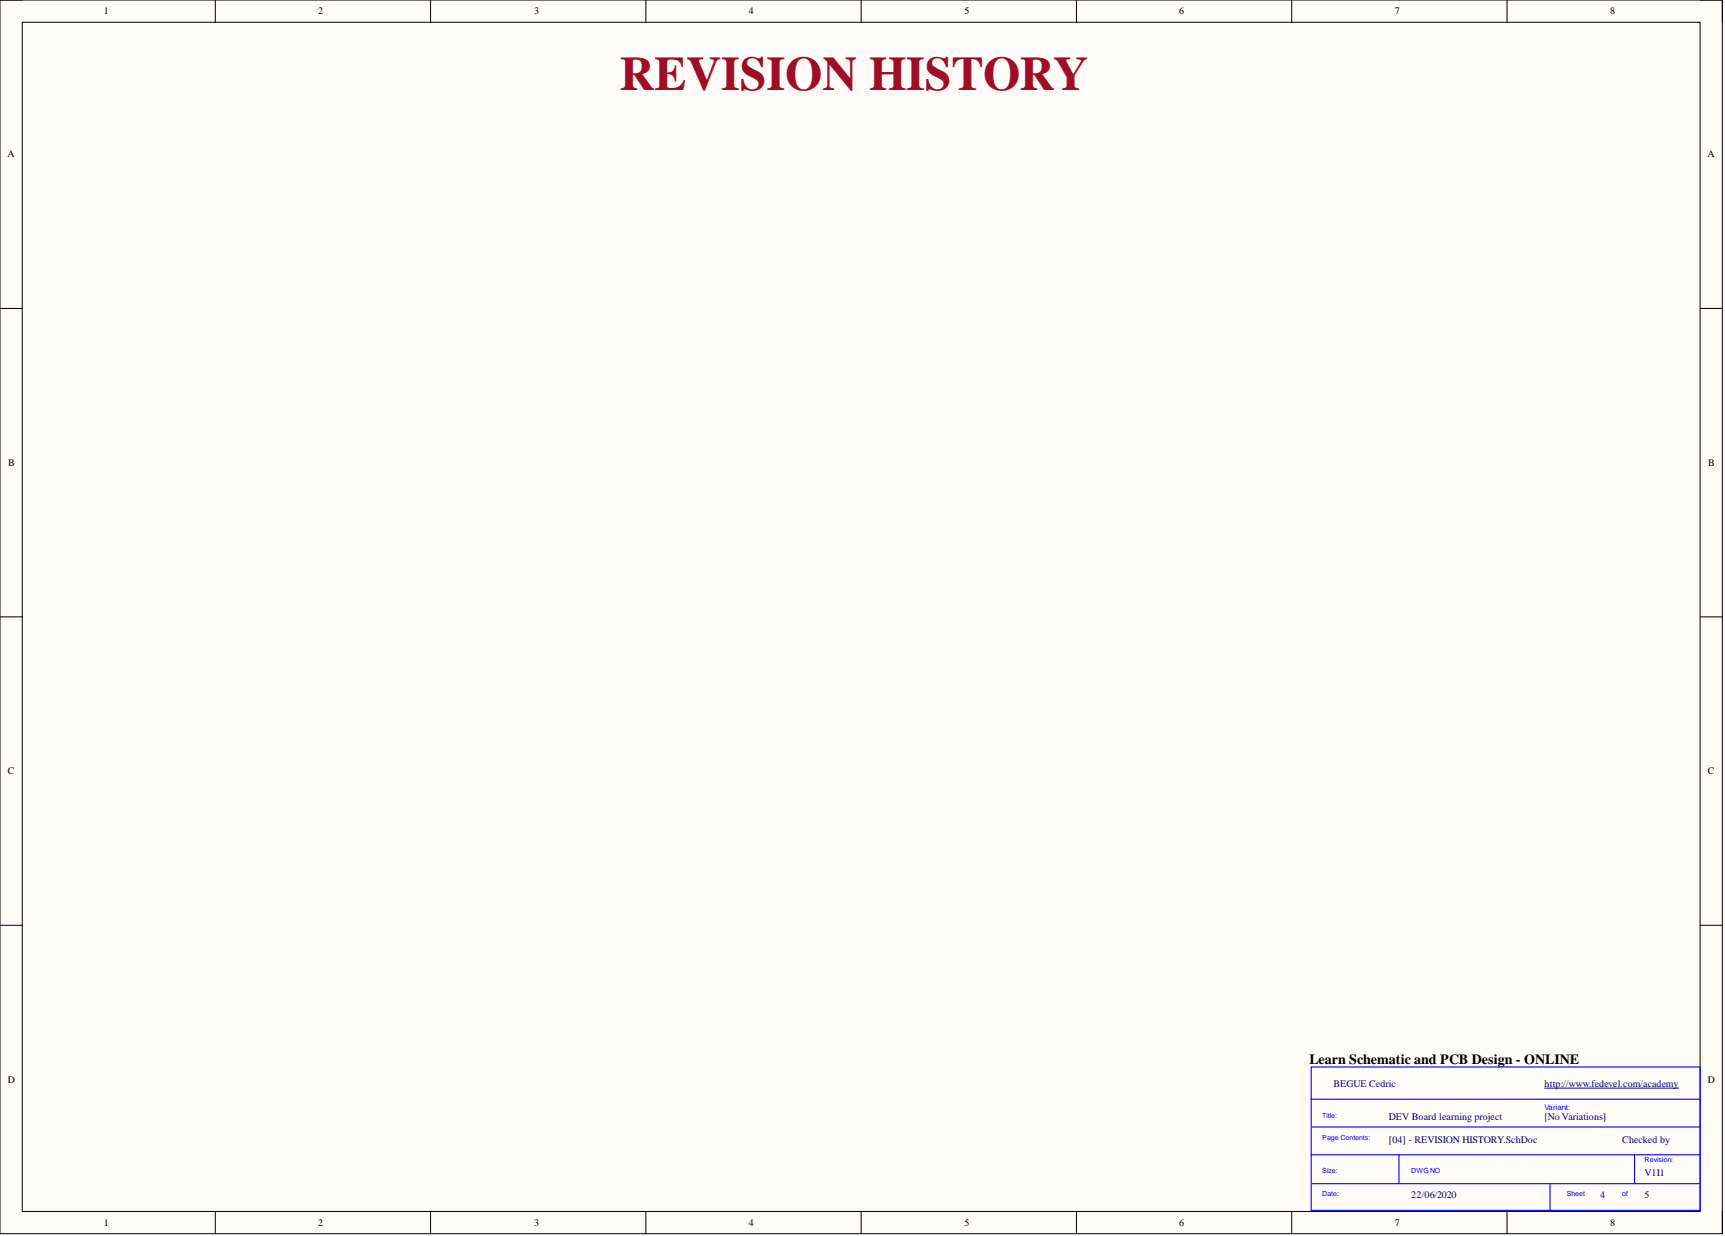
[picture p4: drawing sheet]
<svg xmlns="http://www.w3.org/2000/svg" width="393mm" height="282mm" viewBox="0 0 393 282" stroke-linecap="round" stroke-linejoin="round" font-family="sans-serif">
<defs><g id="words">
<text font-size="11" fill="#9e0e29" x="141.3" y="20.5">REVISION HISTORY</text>
<text font-size="3.2" x="298.6" y="242.7">Learn Schematic and PCB Design - ONLINE</text>
<g font-size="2.3">
<text x="23.6" y="3.3">1</text>
<text x="72.6" y="3.3">2</text>
<text x="121.8" y="3.3">3</text>
<text x="170.8" y="3.3">4</text>
<text x="219.9" y="3.3">5</text>
<text x="268.9" y="3.3">6</text>
<text x="318.1" y="3.3">7</text>
<text x="367.1" y="3.3">8</text>
<text x="1.7" y="35.9">A</text>
<text x="389.4" y="35.9">A</text>
<text x="1.9" y="106.3">B</text>
<text x="389.5" y="106.3">B</text>
<text x="1.8" y="176.6">C</text>
<text x="389.4" y="176.6">C</text>
<text x="1.8" y="247">D</text>
<text x="389.4" y="247">D</text>
<text x="23.6" y="279.6">1</text>
<text x="72.6" y="279.6">2</text>
<text x="121.8" y="279.6">3</text>
<text x="170.8" y="279.6">4</text>
<text x="219.9" y="279.6">5</text>
<text x="268.9" y="279.6">6</text>
<text x="318.1" y="279.6">7</text>
<text x="367.1" y="279.6">8</text>
</g>
<g font-size="2.3" fill="#000080">
<text x="304.1" y="247.9">BEGUE Cedric</text>
<text x="352.2" y="247.9">http://www.fedevel.com/academy</text>
<text x="316.7" y="255.5">DEV Board learning project</text>
<text x="352.2" y="255.5">[No Variations]</text>
<text x="316.7" y="260.6">[04] - REVISION HISTORY.SchDoc</text>
<text x="369.9" y="260.6">Checked by</text>
<text x="375" y="268.2">V1I1</text>
<text x="321.8" y="273.2">22/06/2020</text>
<text x="364.9" y="273.2">4</text>
<text x="375" y="273.2">5</text>
</g>
<text font-size="1.8" fill="#00f" x="352.2" y="253">Variant:</text>
<g font-size="1.6" fill="#00f">
<text x="301.5" y="254.9">Title:</text>
<text x="301.5" y="260">Page Contents:</text>
<text x="301.5" y="267.6">Size:</text>
<text x="321.8" y="267.6">DWGNO</text>
<text x="375" y="265">Revision:</text>
<text x="301.5" y="272.6">Date:</text>
<text x="357.3" y="272.6">Sheet</text>
<text x="369.9" y="272.6">of</text>
</g>
</g></defs>
<path d="M0 0h392.7v281.3h-392.7z" fill-rule="evenodd" fill="#fffcf8"/>
<path d="M0 0h392.7v281.3h-392.7z" fill="none" stroke="#000" stroke-width=".23"/>
<path d="M5.1 5.1h382.6v271.2h-382.6z" fill-rule="evenodd" fill="#fffcf8"/>
<g fill="none" stroke="#000" stroke-width=".23">
<path d="M0 0h5.1M5.1 5.1h382.6v271.2h-382.6zM49.1 0v5.1M98.2 0v5.1M147.3 0v5.1M196.4 0v5.1M245.5 0v5.1M294.6 0v5.1M343.6 0v5.1M387.7 0h5v5.1M0 70.3h5.1M387.7 70.3h5"/>
<path d="M0 140.7h5.1M387.7 140.7h5M0 211h5.1M387.7 211h5M49.1 276.3v5M98.2 276.3v5M147.3 276.3v5M196.4 276.3v5M245.5 276.3v5M294.6 276.3v5M343.6 276.3v5M392.7 276.3v5"/>
</g>
<path d="M299 243.3h88.7v32.7h-88.7zM299 250.7h88.7M299.2 257h88.5M299 263.4h88.7M299.2 269.9h88.5M319 263.4v6.5M353.5 269.9v6.4M372.7 263.4v6.5" fill="none" stroke="#00f" stroke-width=".25"/>
<path d="M352.2 248.1h30.6" fill="none" stroke="#000080" stroke-width=".23"/>
<use href="#words"/>
</svg>
